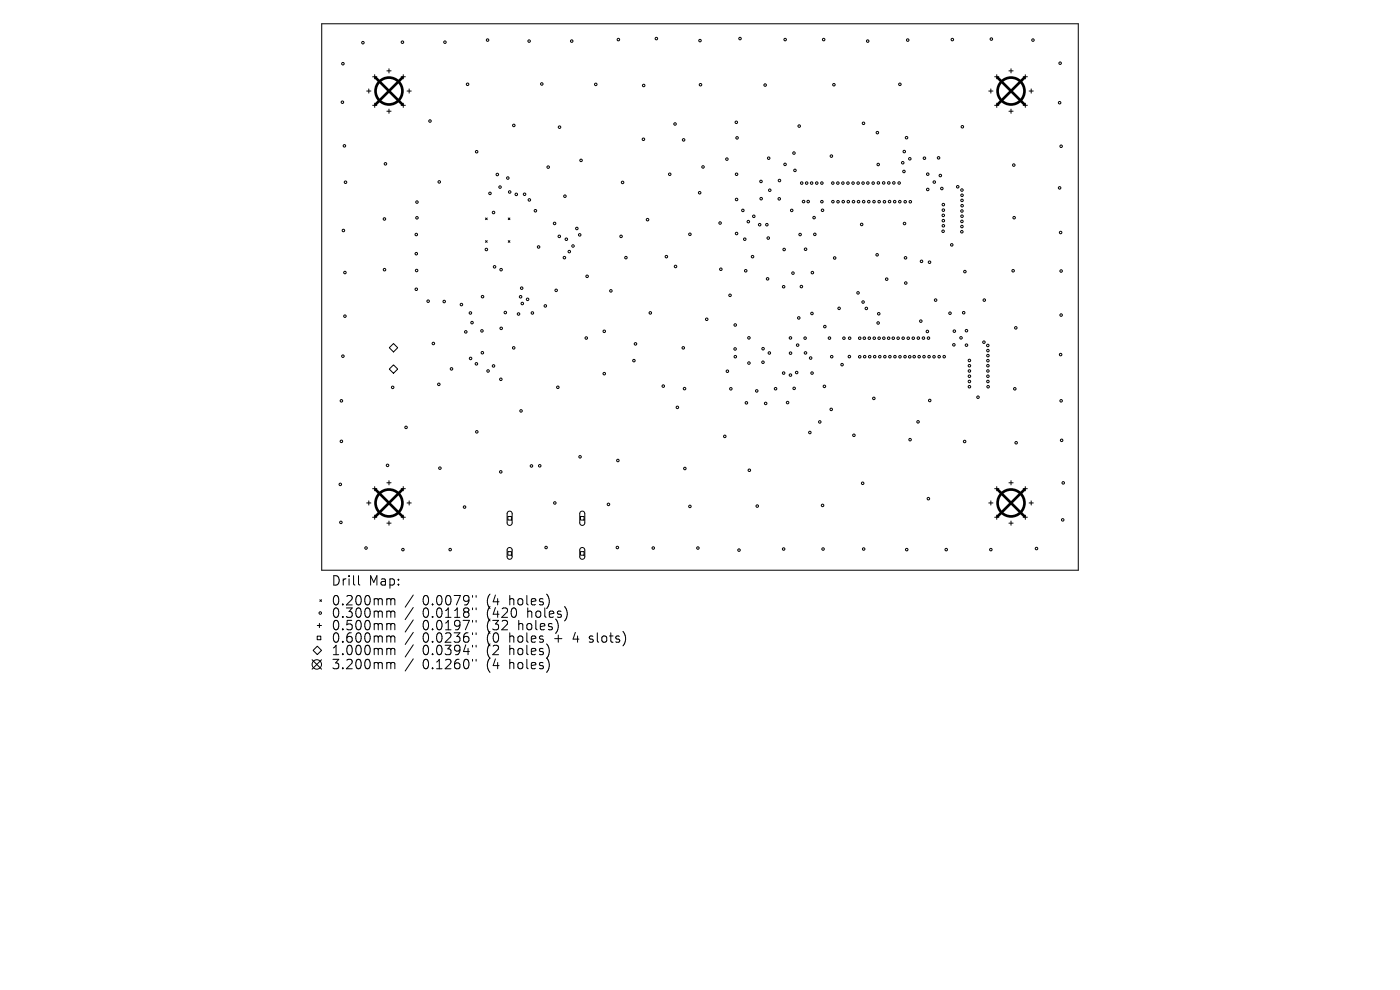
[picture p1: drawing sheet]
<svg xmlns="http://www.w3.org/2000/svg" width="297mm" height="210mm" viewBox="0 0 297 210" stroke-linecap="round" stroke-linejoin="round" font-family="sans-serif">
<defs><g id="words">
<g font-size="2.8">
<text x="70.2" y="124.5">Drill</text>
<text x="78.2" y="124.5">Map:</text>
<text x="70.2" y="128.7">0.200mm</text>
<text x="70.2" y="131.3">0.300mm</text>
<text x="89.7" y="128.7">0.0079&quot;</text>
<text x="89.7" y="131.3">0.0118&quot;</text>
<text x="103.4" y="128.7">(4</text>
<text x="103.4" y="131.3">(420</text>
<text x="108.3" y="128.7">holes)</text>
<text x="112.2" y="131.3">holes)</text>
<text x="70.2" y="134">0.500mm</text>
<text x="70.2" y="136.6">0.600mm</text>
<text x="89.7" y="134">0.0197&quot;</text>
<text x="89.7" y="136.6">0.0236&quot;</text>
<text x="103.4" y="134">(32</text>
<text x="103.4" y="136.6">(0</text>
<text x="108.3" y="136.6">holes</text>
<text x="110.2" y="134">holes)</text>
<text x="118.1" y="136.6">+</text>
<text x="122.3" y="136.6">4</text>
<text x="125.9" y="136.6">slots)</text>
<text x="70.2" y="139.3">1.000mm</text>
<text x="70.2" y="142.2">3.200mm</text>
<text x="89.7" y="139.3">0.0394&quot;</text>
<text x="89.7" y="142.2">0.1260&quot;</text>
<text x="103.4" y="139.3">(2</text>
<text x="103.4" y="142.2">(4</text>
<text x="108.3" y="139.3">holes)</text>
<text x="108.3" y="142.2">holes)</text>
</g>
</g></defs>
<g fill="none" stroke="#000" stroke-width=".21">
<path d="M68.3 5h160.5v116h-160.5zM77.8 19.3h.9M78.2 18.9v.9M79 16.3h.9M79.5 15.8v.9M82.1 15h.9M82.5 14.6v.9M85.1 16.3h.9M85.5 15.8v.9M86.4 19.3h.8M86.8 18.9v.9M209.8 19.3h.8"/>
<path d="M210.2 18.9v.9M211 16.3h.9M211.5 15.8v.9M214 15h.9M214.5 14.6v.9M217.1 16.3h.9M217.5 15.8v.9M218.3 19.3h.9M218.8 18.9v.9M79 22.3h.9M79.5 21.9v.9M82.1 23.6h.9"/>
<path d="M82.5 23.1v.9M85.1 22.3h.9M85.5 21.9v.9M211 22.3h.9M211.5 21.9v.9M214 23.6h.9M214.5 23.1v.9M217.1 22.3h.9M217.5 21.9v.9M103 46.2l.4 .4M103 51.1l.4 .3M103.4 46.2l-.4 .4"/>
<path d="M103.4 51.1l-.4 .3M107.8 51.1l.4 .3M107.8 46.2l.4 .4M108.2 46.2l-.4 .4M108.2 51.1l-.4 .3M82.6 73.8l.9-.9 .9 .9-.9 .9zM82.6 78.3l.9-.9 .9 .9-.9 .9zM77.8 106.7h.9M78.2 106.2v.9M79 103.7h.9M79 109.7h.9M79.5 103.2v.9"/>
<path d="M79.5 109.3v.9M82.1 102.4h.9M82.1 111h.9M82.5 102v.9M82.5 110.5v.9M85.1 103.7h.9M85.1 109.7h.9M85.5 103.2v.9M85.5 109.3v.9M86.4 106.7h.8M86.8 106.2v.9M107.7 109.6h.8v.7h-.8z"/>
<path d="M107.7 117h.8v.8h-.8zM107.7 108.6l.6-.1 .3 .4v2.1l-.4 .4h-.4l-.2-.4v-2.1zM107.7 116.3l.6-.1 .3 .4v1.6l-.4 .4-.4-.1-.2-.3v-1.6zM123.1 108.6l.6-.1 .4 .4v2.1l-.5 .4h-.4l-.2-.4v-2.1zM123.1 116.3l.6-.1 .4 .4v1.6l-.5 .4-.4-.1-.2-.3v-1.6zM123.1 109.6h.8v.7h-.8zM123.1 117h.8v.8h-.8zM209.8 106.7h.8M210.2 106.2v.9M211 103.7h.9M211 109.7h.9M211.5 103.2v.9"/>
<path d="M211.5 109.3v.9M214 102.4h.9M214 111h.9M214.5 102v.9M214.5 110.5v.9M217.1 103.7h.9M217.1 109.7h.9M217.5 103.2v.9M217.5 109.3v.9M218.3 106.7h.9M218.8 106.2v.9M66.2 139.9l2 2"/>
<path d="M67.3 134.9h.8v.8h-.8zM67.3 137.1l.9 .9-.9 .9-.9-.9zM67.3 132.7h.9M67.8 132.2v.9M67.9 127.2l.3 .4M68.2 127.2l-.3 .4M68.2 139.9l-2 2M76.1 122.1v1.7l.2 .3M82.3 127l.5 .1 .1 .2M82.3 129.6h.3l.3 .3M82.3 132.3h.3l.3 .3M82.3 134.9l.5 .1 .1 .2"/>
<path d="M82.3 137.5h.3l.3 .3M82.9 127.3l.3-.3 .5 .1 .1 1.2M82.9 127.3v1M82.9 129.9v1.1M82.9 132.6v1M82.9 135.2v1M82.9 137.8v1.1M82.9 129.9l.3-.3 .5 .1 .1 1.3M82.9 132.6l.3-.3 .5 .1 .1 1.2M82.9 135.2l.3-.3 .5 .1 .1 1.2M82.9 137.8l.3-.3 .5 .1 .1 1.3M87.7 126.2l-1.7 2.6"/>
<path d="M87.7 128.9l-1.7 2.5M87.7 131.5l-1.7 2.6M87.7 134.1l-1.7 2.6M87.7 136.8l-1.7 2.6M87.7 139.8l-1.7 2.5M100.2 126.3v.4M100.2 129v.3M100.2 131.6v.4M100.2 134.2v.4M100.2 136.9v.4M100.2 139.9v.3M101 126.3v.4"/>
<path d="M101 129v.3M101 131.6v.4M101 134.2v.4M101 136.9v.4M101 139.9v.3M125 136.1l.2 .1M125.1 135v.5M82.3 140.5l.5 .1 .1 .2M82.9 140.8v1.1M82.9 140.8l.3-.3 .5 .1 .1 1.3"/>
<circle cx="72.7" cy="13.5" r=".27"/>
<circle cx="77" cy="9.1" r=".27"/>
<circle cx="85.4" cy="8.9" r=".27"/>
<circle cx="94.4" cy="8.9" r=".27"/>
<circle cx="99.2" cy="17.9" r=".27"/>
<circle cx="103.4" cy="8.5" r=".27"/>
<circle cx="112.2" cy="8.7" r=".27"/>
<circle cx="114.9" cy="17.8" r=".27"/>
<circle cx="121.3" cy="8.7" r=".27"/>
<circle cx="126.4" cy="17.9" r=".27"/>
<circle cx="131.2" cy="8.4" r=".27"/>
<circle cx="136.6" cy="18.1" r=".27"/>
<circle cx="139.2" cy="8.2" r=".27"/>
<circle cx="148.5" cy="8.6" r=".27"/>
<circle cx="148.6" cy="18" r=".27"/>
<circle cx="157" cy="8.2" r=".27"/>
<circle cx="162.3" cy="18" r=".27"/>
<circle cx="166.6" cy="8.4" r=".27"/>
<circle cx="174.7" cy="8.4" r=".27"/>
<circle cx="176.9" cy="18" r=".27"/>
<circle cx="184.1" cy="8.7" r=".27"/>
<circle cx="190.9" cy="17.9" r=".27"/>
<circle cx="192.6" cy="8.5" r=".27"/>
<circle cx="202" cy="8.4" r=".27"/>
<circle cx="210.3" cy="8.3" r=".27"/>
<circle cx="219.1" cy="8.5" r=".27"/>
<circle cx="224.9" cy="13.4" r=".27"/>
<circle cx="72.6" cy="21.7" r=".27"/>
<circle cx="73.1" cy="30.9" r=".27"/>
<circle cx="73.3" cy="38.7" r=".27"/>
<circle cx="81.8" cy="34.8" r=".27"/>
<circle cx="91.2" cy="25.7" r=".27"/>
<circle cx="93.2" cy="38.6" r=".27"/>
<circle cx="101.1" cy="32.2" r=".27"/>
<circle cx="105.5" cy="37" r=".27"/>
<circle cx="106.1" cy="39.7" r=".27"/>
<circle cx="107.7" cy="37.8" r=".27"/>
<circle cx="109" cy="26.6" r=".27"/>
<circle cx="116.3" cy="35.5" r=".27"/>
<circle cx="118.7" cy="27" r=".27"/>
<circle cx="123.3" cy="34" r=".27"/>
<circle cx="132.1" cy="38.7" r=".27"/>
<circle cx="136.5" cy="29.5" r=".27"/>
<circle cx="142.1" cy="37" r=".27"/>
<circle cx="143.2" cy="26.3" r=".27"/>
<circle cx="145" cy="29.7" r=".27"/>
<circle cx="149.1" cy="35.4" r=".27"/>
<circle cx="154.2" cy="33.8" r=".27"/>
<circle cx="156.2" cy="25.9" r=".27"/>
<circle cx="156.3" cy="37" r=".27"/>
<circle cx="156.4" cy="29.2" r=".27"/>
<circle cx="161.4" cy="38.5" r=".27"/>
<circle cx="163.1" cy="33.6" r=".27"/>
<circle cx="165.4" cy="38.3" r=".27"/>
<circle cx="166.5" cy="34.9" r=".27"/>
<circle cx="168.4" cy="32.5" r=".27"/>
<circle cx="168.6" cy="36.1" r=".27"/>
<circle cx="169.5" cy="26.7" r=".27"/>
<circle cx="170.1" cy="38.8" r=".27"/>
<circle cx="171.1" cy="38.8" r=".27"/>
<circle cx="172.2" cy="38.8" r=".27"/>
<circle cx="173.3" cy="38.8" r=".27"/>
<circle cx="174.4" cy="38.8" r=".27"/>
<circle cx="176.4" cy="33.1" r=".27"/>
<circle cx="176.7" cy="38.8" r=".27"/>
<circle cx="177.7" cy="38.8" r=".27"/>
<circle cx="178.8" cy="38.8" r=".27"/>
<circle cx="179.9" cy="38.8" r=".27"/>
<circle cx="181" cy="38.8" r=".27"/>
<circle cx="182" cy="38.8" r=".27"/>
<circle cx="183.1" cy="38.8" r=".27"/>
<circle cx="183.2" cy="26.2" r=".27"/>
<circle cx="184.1" cy="38.8" r=".27"/>
<circle cx="185.2" cy="38.8" r=".27"/>
<circle cx="186.1" cy="28.1" r=".27"/>
<circle cx="186.3" cy="34.9" r=".27"/>
<circle cx="186.3" cy="38.8" r=".27"/>
<circle cx="187.5" cy="38.8" r=".27"/>
<circle cx="188.6" cy="38.8" r=".27"/>
<circle cx="189.6" cy="38.8" r=".27"/>
<circle cx="190.7" cy="38.8" r=".27"/>
<circle cx="191.5" cy="34.5" r=".27"/>
<circle cx="191.8" cy="36.4" r=".27"/>
<circle cx="191.8" cy="32.2" r=".27"/>
<circle cx="192.3" cy="29.2" r=".27"/>
<circle cx="193" cy="33.7" r=".27"/>
<circle cx="196.1" cy="33.6" r=".27"/>
<circle cx="196.8" cy="36.9" r=".27"/>
<circle cx="198.2" cy="38.6" r=".27"/>
<circle cx="199.1" cy="33.5" r=".27"/>
<circle cx="199.5" cy="37.2" r=".27"/>
<circle cx="199.8" cy="40" r=".27"/>
<circle cx="203.2" cy="39.6" r=".27"/>
<circle cx="204.2" cy="26.9" r=".27"/>
<circle cx="215.1" cy="35" r=".27"/>
<circle cx="224.8" cy="21.8" r=".27"/>
<circle cx="224.8" cy="39.9" r=".27"/>
<circle cx="225.1" cy="31" r=".27"/>
<circle cx="72.9" cy="48.9" r=".27"/>
<circle cx="73.2" cy="57.8" r=".27"/>
<circle cx="81.6" cy="46.5" r=".27"/>
<circle cx="81.6" cy="57.2" r=".27"/>
<circle cx="88.3" cy="53.8" r=".27"/>
<circle cx="88.3" cy="49.8" r=".27"/>
<circle cx="88.4" cy="57.4" r=".27"/>
<circle cx="88.5" cy="46.2" r=".27"/>
<circle cx="88.5" cy="42.9" r=".27"/>
<circle cx="103.2" cy="52.9" r=".27"/>
<circle cx="103.9" cy="41" r=".27"/>
<circle cx="104.7" cy="45.1" r=".27"/>
<circle cx="104.9" cy="56.6" r=".27"/>
<circle cx="106.3" cy="57.2" r=".27"/>
<circle cx="108.1" cy="40.7" r=".27"/>
<circle cx="109.5" cy="41.2" r=".27"/>
<circle cx="111.3" cy="41.2" r=".27"/>
<circle cx="112.3" cy="42.4" r=".27"/>
<circle cx="113.6" cy="44.7" r=".27"/>
<circle cx="114.3" cy="52.4" r=".27"/>
<circle cx="117.6" cy="47.4" r=".27"/>
<circle cx="118.7" cy="50.1" r=".27"/>
<circle cx="119.7" cy="54.7" r=".27"/>
<circle cx="119.8" cy="41.6" r=".27"/>
<circle cx="120.1" cy="50.8" r=".27"/>
<circle cx="120.8" cy="53.4" r=".27"/>
<circle cx="121.6" cy="52.2" r=".27"/>
<circle cx="122.4" cy="48.5" r=".27"/>
<circle cx="123" cy="49.8" r=".27"/>
<circle cx="124.6" cy="58.6" r=".27"/>
<circle cx="131.8" cy="50.1" r=".27"/>
<circle cx="132.8" cy="54.7" r=".27"/>
<circle cx="137.4" cy="46.6" r=".27"/>
<circle cx="141.4" cy="54.4" r=".27"/>
<circle cx="143.3" cy="56.5" r=".27"/>
<circle cx="146.4" cy="49.7" r=".27"/>
<circle cx="148.4" cy="40.9" r=".27"/>
<circle cx="152.8" cy="47.3" r=".27"/>
<circle cx="152.9" cy="57.1" r=".27"/>
<circle cx="156.3" cy="49.5" r=".27"/>
<circle cx="156.3" cy="42.3" r=".27"/>
<circle cx="157.6" cy="44.6" r=".27"/>
<circle cx="158" cy="50.7" r=".27"/>
<circle cx="158.2" cy="57.4" r=".27"/>
<circle cx="158.8" cy="47" r=".27"/>
<circle cx="159.6" cy="54.4" r=".27"/>
<circle cx="159.9" cy="45.9" r=".27"/>
<circle cx="161.2" cy="47.7" r=".27"/>
<circle cx="161.5" cy="42.1" r=".27"/>
<circle cx="162.7" cy="47.7" r=".27"/>
<circle cx="162.8" cy="59.2" r=".27"/>
<circle cx="163" cy="50.5" r=".27"/>
<circle cx="163.3" cy="40.4" r=".27"/>
<circle cx="165.3" cy="42.2" r=".27"/>
<circle cx="166.4" cy="52.9" r=".27"/>
<circle cx="168" cy="44.6" r=".27"/>
<circle cx="168.2" cy="57.9" r=".27"/>
<circle cx="169.7" cy="49.8" r=".27"/>
<circle cx="170.5" cy="42.8" r=".27"/>
<circle cx="170.9" cy="52.9" r=".27"/>
<circle cx="171.5" cy="42.8" r=".27"/>
<circle cx="172.3" cy="57.8" r=".27"/>
<circle cx="172.7" cy="46.2" r=".27"/>
<circle cx="172.9" cy="49.7" r=".27"/>
<circle cx="174.4" cy="42.8" r=".27"/>
<circle cx="174.5" cy="44.6" r=".27"/>
<circle cx="176.7" cy="42.8" r=".27"/>
<circle cx="177.1" cy="54.7" r=".27"/>
<circle cx="177.8" cy="42.8" r=".27"/>
<circle cx="178.9" cy="42.8" r=".27"/>
<circle cx="180" cy="42.8" r=".27"/>
<circle cx="181.1" cy="42.8" r=".27"/>
<circle cx="182.1" cy="42.8" r=".27"/>
<circle cx="182.8" cy="47.6" r=".27"/>
<circle cx="183.2" cy="42.8" r=".27"/>
<circle cx="184.3" cy="42.8" r=".27"/>
<circle cx="185.4" cy="42.8" r=".27"/>
<circle cx="186.1" cy="54" r=".27"/>
<circle cx="186.5" cy="42.8" r=".27"/>
<circle cx="187.6" cy="42.8" r=".27"/>
<circle cx="188.1" cy="59.2" r=".27"/>
<circle cx="188.7" cy="42.8" r=".27"/>
<circle cx="189.8" cy="42.8" r=".27"/>
<circle cx="190.9" cy="42.8" r=".27"/>
<circle cx="191.9" cy="47.4" r=".27"/>
<circle cx="192" cy="42.8" r=".27"/>
<circle cx="192.1" cy="54.7" r=".27"/>
<circle cx="193.1" cy="42.8" r=".27"/>
<circle cx="195.5" cy="55.4" r=".27"/>
<circle cx="196.8" cy="40.2" r=".27"/>
<circle cx="197.2" cy="55.6" r=".27"/>
<circle cx="200.1" cy="49.1" r=".27"/>
<circle cx="200.1" cy="45.7" r=".27"/>
<circle cx="200.1" cy="44.6" r=".27"/>
<circle cx="200.1" cy="43.4" r=".27"/>
<circle cx="200.1" cy="47.9" r=".27"/>
<circle cx="200.1" cy="46.8" r=".27"/>
<circle cx="201.9" cy="51.9" r=".27"/>
<circle cx="204.1" cy="49.2" r=".27"/>
<circle cx="204.1" cy="44.8" r=".27"/>
<circle cx="204.1" cy="47" r=".27"/>
<circle cx="204.1" cy="40.3" r=".27"/>
<circle cx="204.1" cy="48.1" r=".27"/>
<circle cx="204.1" cy="42.5" r=".27"/>
<circle cx="204.1" cy="45.9" r=".27"/>
<circle cx="204.1" cy="41.4" r=".27"/>
<circle cx="204.1" cy="43.6" r=".27"/>
<circle cx="204.7" cy="57.6" r=".27"/>
<circle cx="214.9" cy="57.4" r=".27"/>
<circle cx="215.1" cy="46.2" r=".27"/>
<circle cx="225" cy="49.3" r=".27"/>
<circle cx="225.1" cy="57.5" r=".27"/>
<circle cx="72.7" cy="75.6" r=".27"/>
<circle cx="73.2" cy="67.1" r=".27"/>
<circle cx="88.3" cy="61.4" r=".27"/>
<circle cx="90.8" cy="63.9" r=".27"/>
<circle cx="91.9" cy="72.9" r=".27"/>
<circle cx="94.2" cy="64" r=".27"/>
<circle cx="95.8" cy="78.2" r=".27"/>
<circle cx="97.9" cy="64.6" r=".27"/>
<circle cx="98.8" cy="70.4" r=".27"/>
<circle cx="99.8" cy="66.4" r=".27"/>
<circle cx="99.8" cy="76" r=".27"/>
<circle cx="100.1" cy="68.4" r=".27"/>
<circle cx="101.1" cy="77.2" r=".27"/>
<circle cx="102.2" cy="70.2" r=".27"/>
<circle cx="102.3" cy="74.8" r=".27"/>
<circle cx="102.4" cy="62.9" r=".27"/>
<circle cx="103.5" cy="78.7" r=".27"/>
<circle cx="104.7" cy="77.6" r=".27"/>
<circle cx="106.3" cy="69.7" r=".27"/>
<circle cx="107.2" cy="66.3" r=".27"/>
<circle cx="109" cy="73.8" r=".27"/>
<circle cx="110" cy="66.6" r=".27"/>
<circle cx="110.4" cy="63" r=".27"/>
<circle cx="110.7" cy="61.1" r=".27"/>
<circle cx="110.8" cy="64.4" r=".27"/>
<circle cx="111.9" cy="63.5" r=".27"/>
<circle cx="112.9" cy="66.4" r=".27"/>
<circle cx="115.7" cy="64.9" r=".27"/>
<circle cx="118" cy="61.6" r=".27"/>
<circle cx="124.4" cy="71.7" r=".27"/>
<circle cx="128.2" cy="79.3" r=".27"/>
<circle cx="128.2" cy="70.3" r=".27"/>
<circle cx="129.6" cy="61.7" r=".27"/>
<circle cx="134.5" cy="76.5" r=".27"/>
<circle cx="134.8" cy="72.9" r=".27"/>
<circle cx="138" cy="66.4" r=".27"/>
<circle cx="145" cy="73.8" r=".27"/>
<circle cx="149.9" cy="67.7" r=".27"/>
<circle cx="154.3" cy="78.7" r=".27"/>
<circle cx="154.9" cy="62.6" r=".27"/>
<circle cx="155.9" cy="74" r=".27"/>
<circle cx="156" cy="68.9" r=".27"/>
<circle cx="156" cy="75.7" r=".27"/>
<circle cx="158.9" cy="77" r=".27"/>
<circle cx="158.9" cy="71.7" r=".27"/>
<circle cx="161.9" cy="76.8" r=".27"/>
<circle cx="161.9" cy="74" r=".27"/>
<circle cx="163.2" cy="74.9" r=".27"/>
<circle cx="166.2" cy="79.1" r=".27"/>
<circle cx="166.2" cy="60.8" r=".27"/>
<circle cx="167.7" cy="71.7" r=".27"/>
<circle cx="167.7" cy="79.6" r=".27"/>
<circle cx="167.7" cy="74.9" r=".27"/>
<circle cx="169" cy="79" r=".27"/>
<circle cx="169.2" cy="73.2" r=".27"/>
<circle cx="169.5" cy="67.4" r=".27"/>
<circle cx="170" cy="60.8" r=".27"/>
<circle cx="170.8" cy="71.7" r=".27"/>
<circle cx="170.9" cy="74.9" r=".27"/>
<circle cx="172" cy="76" r=".27"/>
<circle cx="172.3" cy="66.5" r=".27"/>
<circle cx="172.3" cy="79.1" r=".27"/>
<circle cx="175" cy="69.3" r=".27"/>
<circle cx="176" cy="71.7" r=".27"/>
<circle cx="176.4" cy="75.7" r=".27"/>
<circle cx="178" cy="65.4" r=".27"/>
<circle cx="178.6" cy="77.4" r=".27"/>
<circle cx="179" cy="71.7" r=".27"/>
<circle cx="180.2" cy="75.6" r=".27"/>
<circle cx="180.2" cy="71.7" r=".27"/>
<circle cx="182" cy="62.1" r=".27"/>
<circle cx="182.4" cy="75.7" r=".27"/>
<circle cx="182.4" cy="71.7" r=".27"/>
<circle cx="183.1" cy="64.1" r=".27"/>
<circle cx="183.4" cy="71.7" r=".27"/>
<circle cx="183.4" cy="75.7" r=".27"/>
<circle cx="183.8" cy="65.4" r=".27"/>
<circle cx="184.4" cy="71.7" r=".27"/>
<circle cx="184.5" cy="75.7" r=".27"/>
<circle cx="185.5" cy="71.7" r=".27"/>
<circle cx="185.6" cy="75.7" r=".27"/>
<circle cx="186.3" cy="68.5" r=".27"/>
<circle cx="186.4" cy="66.6" r=".27"/>
<circle cx="186.5" cy="71.7" r=".27"/>
<circle cx="186.6" cy="75.7" r=".27"/>
<circle cx="187.5" cy="71.7" r=".27"/>
<circle cx="187.7" cy="75.7" r=".27"/>
<circle cx="188.5" cy="71.7" r=".27"/>
<circle cx="188.8" cy="75.7" r=".27"/>
<circle cx="189.5" cy="71.7" r=".27"/>
<circle cx="189.9" cy="75.7" r=".27"/>
<circle cx="190.5" cy="71.7" r=".27"/>
<circle cx="190.9" cy="75.7" r=".27"/>
<circle cx="191.6" cy="71.7" r=".27"/>
<circle cx="192" cy="75.7" r=".27"/>
<circle cx="192.2" cy="60" r=".27"/>
<circle cx="192.7" cy="71.7" r=".27"/>
<circle cx="193" cy="75.7" r=".27"/>
<circle cx="193.7" cy="71.7" r=".27"/>
<circle cx="193.9" cy="75.7" r=".27"/>
<circle cx="194.8" cy="71.7" r=".27"/>
<circle cx="195" cy="75.7" r=".27"/>
<circle cx="195.3" cy="68.1" r=".27"/>
<circle cx="195.9" cy="71.7" r=".27"/>
<circle cx="196" cy="75.7" r=".27"/>
<circle cx="196.7" cy="70.3" r=".27"/>
<circle cx="197" cy="71.7" r=".27"/>
<circle cx="197.1" cy="75.7" r=".27"/>
<circle cx="198.1" cy="75.7" r=".27"/>
<circle cx="198.5" cy="63.7" r=".27"/>
<circle cx="199.2" cy="75.7" r=".27"/>
<circle cx="200.3" cy="75.7" r=".27"/>
<circle cx="201.5" cy="66.4" r=".27"/>
<circle cx="202.4" cy="73.1" r=".27"/>
<circle cx="202.5" cy="70.2" r=".27"/>
<circle cx="203.9" cy="71.7" r=".27"/>
<circle cx="204.4" cy="66.3" r=".27"/>
<circle cx="205" cy="70.1" r=".27"/>
<circle cx="205" cy="73.2" r=".27"/>
<circle cx="205.7" cy="77.6" r=".27"/>
<circle cx="205.7" cy="78.7" r=".27"/>
<circle cx="205.7" cy="76.5" r=".27"/>
<circle cx="205.7" cy="79.8" r=".27"/>
<circle cx="208.7" cy="72.6" r=".27"/>
<circle cx="208.8" cy="63.7" r=".27"/>
<circle cx="209.6" cy="73.3" r=".27"/>
<circle cx="209.6" cy="75.4" r=".27"/>
<circle cx="209.6" cy="78.7" r=".27"/>
<circle cx="209.6" cy="77.6" r=".27"/>
<circle cx="209.6" cy="79.8" r=".27"/>
<circle cx="209.6" cy="74.4" r=".27"/>
<circle cx="209.6" cy="76.5" r=".27"/>
<circle cx="215.5" cy="69.5" r=".27"/>
<circle cx="225" cy="75.2" r=".27"/>
<circle cx="225.1" cy="66.8" r=".27"/>
<circle cx="72.4" cy="93.6" r=".27"/>
<circle cx="72.4" cy="85" r=".27"/>
<circle cx="82.2" cy="98.7" r=".27"/>
<circle cx="83.3" cy="82.2" r=".27"/>
<circle cx="86.1" cy="90.7" r=".27"/>
<circle cx="93.1" cy="81.5" r=".27"/>
<circle cx="93.3" cy="99.3" r=".27"/>
<circle cx="101.2" cy="91.6" r=".27"/>
<circle cx="106.3" cy="80.5" r=".27"/>
<circle cx="110.5" cy="87.2" r=".27"/>
<circle cx="112.7" cy="98.8" r=".27"/>
<circle cx="114.5" cy="98.8" r=".27"/>
<circle cx="118.3" cy="82.2" r=".27"/>
<circle cx="123.1" cy="96.9" r=".27"/>
<circle cx="131.1" cy="97.7" r=".27"/>
<circle cx="140.7" cy="81.9" r=".27"/>
<circle cx="143.7" cy="86.4" r=".27"/>
<circle cx="145.2" cy="82.4" r=".27"/>
<circle cx="145.3" cy="99.4" r=".27"/>
<circle cx="153.8" cy="92.6" r=".27"/>
<circle cx="155" cy="82.5" r=".27"/>
<circle cx="158.3" cy="85.5" r=".27"/>
<circle cx="159" cy="99.8" r=".27"/>
<circle cx="160.5" cy="82.9" r=".27"/>
<circle cx="162.4" cy="85.6" r=".27"/>
<circle cx="164.5" cy="82.5" r=".27"/>
<circle cx="167.1" cy="85.4" r=".27"/>
<circle cx="168.5" cy="82.4" r=".27"/>
<circle cx="171.8" cy="91.7" r=".27"/>
<circle cx="173.9" cy="89.5" r=".27"/>
<circle cx="174.9" cy="82" r=".27"/>
<circle cx="176.3" cy="86.8" r=".27"/>
<circle cx="181.2" cy="92.3" r=".27"/>
<circle cx="185.4" cy="84.5" r=".27"/>
<circle cx="193.1" cy="93.3" r=".27"/>
<circle cx="194.8" cy="89.5" r=".27"/>
<circle cx="197.2" cy="85" r=".27"/>
<circle cx="204.6" cy="93.7" r=".27"/>
<circle cx="205.7" cy="82" r=".27"/>
<circle cx="205.7" cy="80.9" r=".27"/>
<circle cx="207.5" cy="84.3" r=".27"/>
<circle cx="209.6" cy="80.9" r=".27"/>
<circle cx="209.6" cy="82" r=".27"/>
<circle cx="215.3" cy="82.5" r=".27"/>
<circle cx="215.6" cy="93.9" r=".27"/>
<circle cx="225.1" cy="85" r=".27"/>
<circle cx="225.2" cy="93.4" r=".27"/>
<circle cx="72.2" cy="102.8" r=".27"/>
<circle cx="72.3" cy="110.8" r=".27"/>
<circle cx="77.7" cy="116.3" r=".27"/>
<circle cx="85.5" cy="116.6" r=".27"/>
<circle cx="95.5" cy="116.6" r=".27"/>
<circle cx="98.6" cy="107.6" r=".27"/>
<circle cx="106.2" cy="100.1" r=".27"/>
<circle cx="115.8" cy="116.1" r=".27"/>
<circle cx="117.7" cy="106.7" r=".27"/>
<circle cx="129.1" cy="107" r=".27"/>
<circle cx="131" cy="116.1" r=".27"/>
<circle cx="138.6" cy="116.3" r=".27"/>
<circle cx="146.4" cy="107.4" r=".27"/>
<circle cx="148.1" cy="116.3" r=".27"/>
<circle cx="156.8" cy="116.7" r=".27"/>
<circle cx="160.6" cy="107.4" r=".27"/>
<circle cx="166.2" cy="116.5" r=".27"/>
<circle cx="174.5" cy="107.2" r=".27"/>
<circle cx="174.6" cy="116.5" r=".27"/>
<circle cx="183" cy="102.5" r=".27"/>
<circle cx="183.2" cy="116.5" r=".27"/>
<circle cx="192.4" cy="116.6" r=".27"/>
<circle cx="197" cy="105.8" r=".27"/>
<circle cx="200.7" cy="116.6" r=".27"/>
<circle cx="210.2" cy="116.6" r=".27"/>
<circle cx="219.9" cy="116.4" r=".27"/>
<circle cx="225.5" cy="110.3" r=".27"/>
<circle cx="225.6" cy="102.4" r=".27"/>
<circle cx="67.9" cy="130" r=".27"/>
<circle cx="67.2" cy="140.9" r="1"/>
</g>
<g fill="none" stroke="#000" stroke-width=".57">
<path d="M79.7 16.5l5.7 5.7M85.4 16.5l-5.7 5.7M211.6 16.5l5.7 5.7M217.3 16.5l-5.7 5.7M79.7 103.8l5.7 5.7M85.4 103.8l-5.7 5.7M211.6 103.8l5.7 5.7M217.3 103.8l-5.7 5.7"/>
<circle cx="82.5" cy="19.3" r="2.85"/>
<circle cx="214.5" cy="19.3" r="2.85"/>
<circle cx="82.5" cy="106.7" r="2.85"/>
<circle cx="214.5" cy="106.7" r="2.85"/>
</g>
<use href="#words"/>
</svg>
